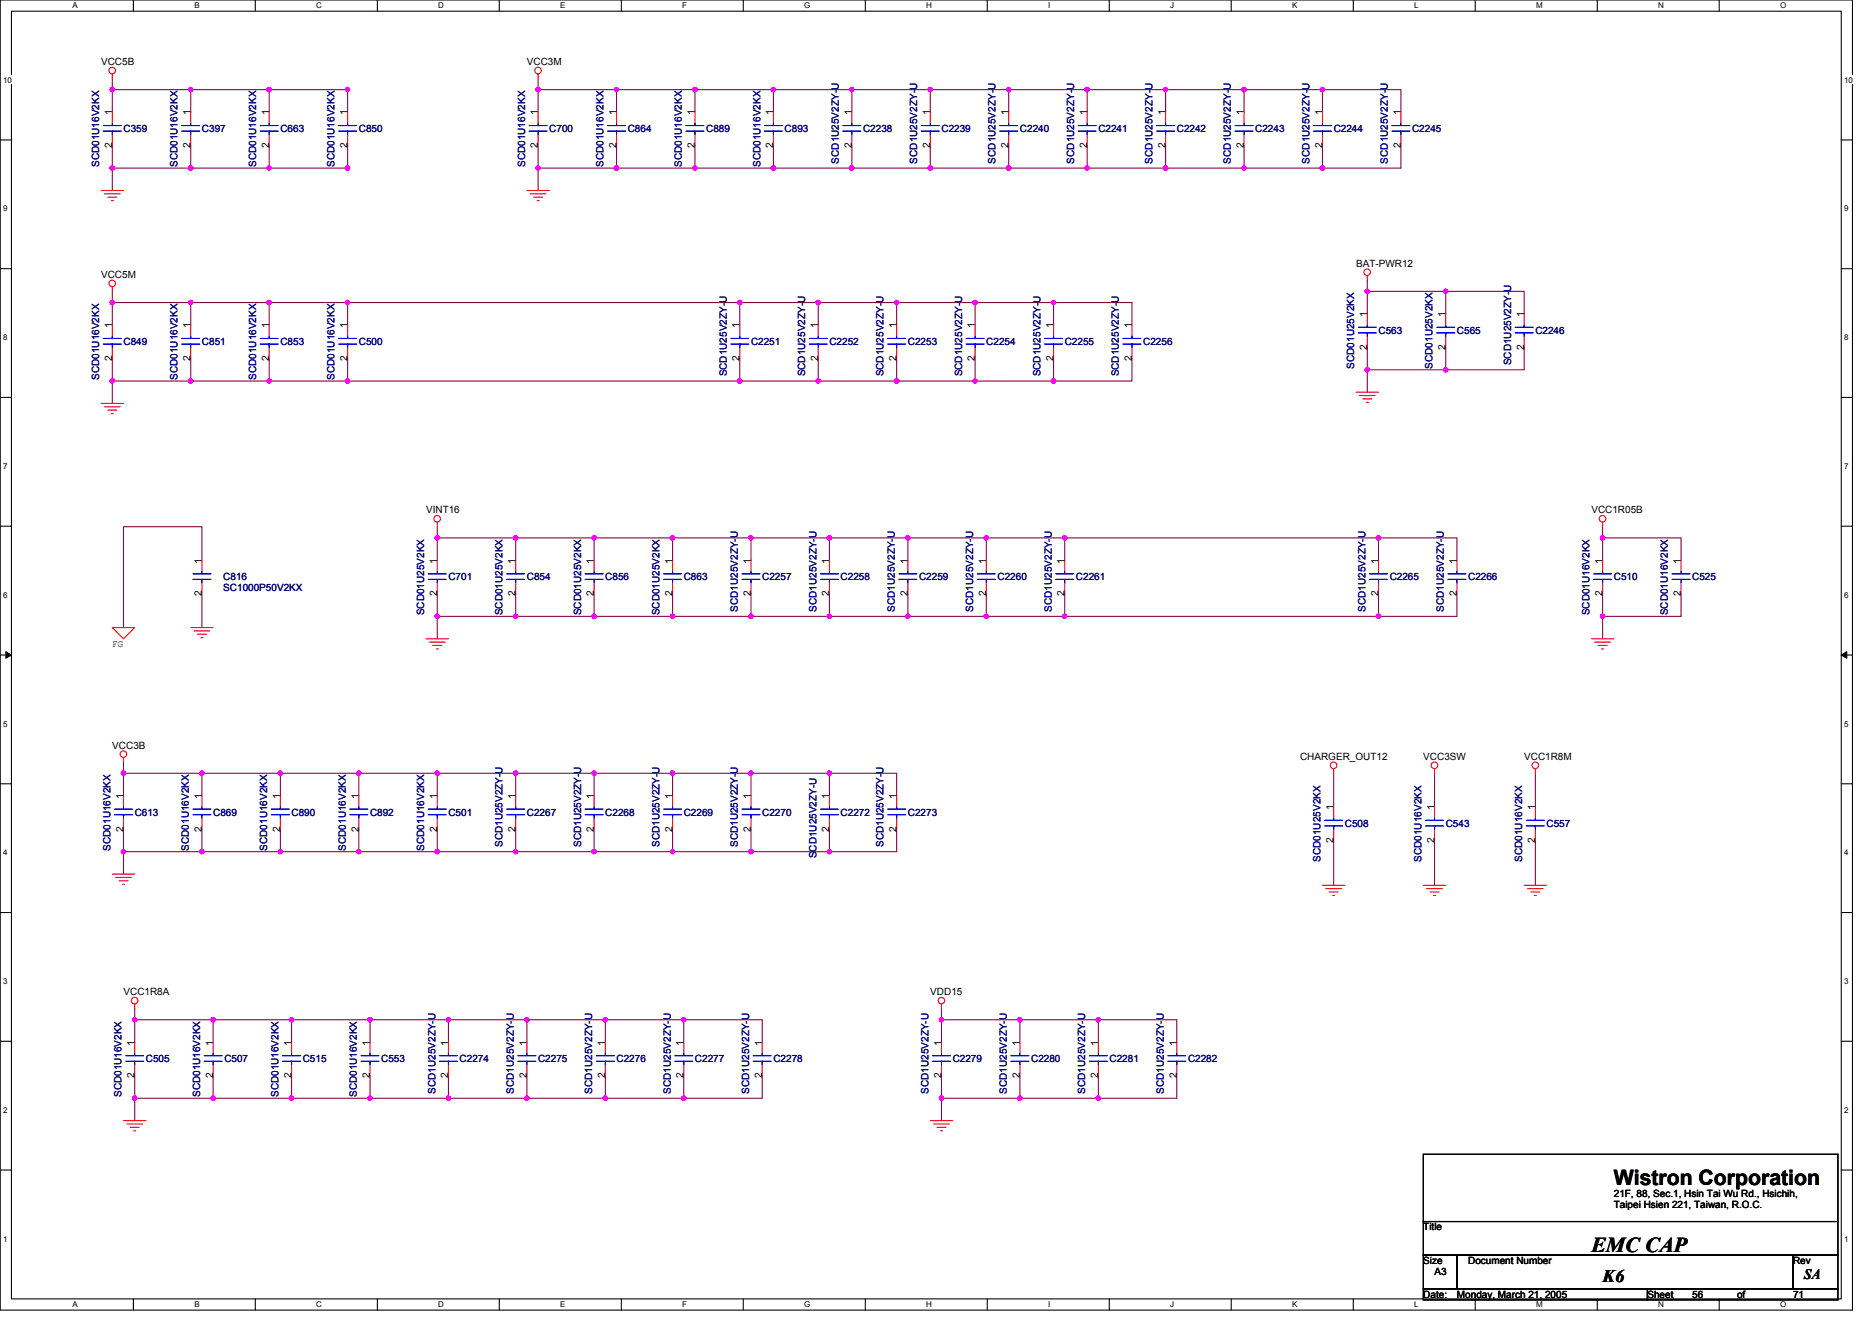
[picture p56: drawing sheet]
<svg xmlns="http://www.w3.org/2000/svg" width="297mm" height="210mm" viewBox="0 0 297 210" stroke-linecap="round" stroke-linejoin="round" font-family="sans-serif">
<defs><g id="words">
<g font-size="3.4">
<text x="256.1" y="188">Wistron Corporation</text>
<text x="252.5" y="198.6">EMC CAP</text>
</g>
<text font-size="2.8" x="254.3" y="203.5">K6</text>
<text font-size="2.3" x="286.3" y="203">SA</text>
<g font-size="1.6">
<text x="16" y="10.3">VCC5B</text>
<text x="83.6" y="10.3">VCC3M</text>
<text x="17.8" y="23.5" transform="rotate(-90 17.8 23.5)">2</text>
<text x="17.8" y="18.3" transform="rotate(-90 17.8 18.3)">1</text>
<text x="30.2" y="23.5" transform="rotate(-90 30.2 23.5)">2</text>
<text x="30.2" y="18.3" transform="rotate(-90 30.2 18.3)">1</text>
<text x="42.7" y="23.5" transform="rotate(-90 42.7 23.5)">2</text>
<text x="42.7" y="18.3" transform="rotate(-90 42.7 18.3)">1</text>
<text x="55.1" y="23.5" transform="rotate(-90 55.1 23.5)">2</text>
<text x="55.1" y="18.3" transform="rotate(-90 55.1 18.3)">1</text>
<text x="85.4" y="23.5" transform="rotate(-90 85.4 23.5)">2</text>
<text x="85.4" y="18.3" transform="rotate(-90 85.4 18.3)">1</text>
<text x="97.8" y="23.5" transform="rotate(-90 97.8 23.5)">2</text>
<text x="97.8" y="18.3" transform="rotate(-90 97.8 18.3)">1</text>
<text x="110.3" y="23.5" transform="rotate(-90 110.3 23.5)">2</text>
<text x="110.3" y="18.3" transform="rotate(-90 110.3 18.3)">1</text>
<text x="122.7" y="23.5" transform="rotate(-90 122.7 23.5)">2</text>
<text x="122.7" y="18.3" transform="rotate(-90 122.7 18.3)">1</text>
<text x="135.1" y="23.5" transform="rotate(-90 135.1 23.5)">2</text>
<text x="135.1" y="18.3" transform="rotate(-90 135.1 18.3)">1</text>
<text x="147.6" y="23.5" transform="rotate(-90 147.6 23.5)">2</text>
<text x="147.6" y="18.3" transform="rotate(-90 147.6 18.3)">1</text>
<text x="160" y="23.5" transform="rotate(-90 160 23.5)">2</text>
<text x="160" y="18.3" transform="rotate(-90 160 18.3)">1</text>
<text x="172.5" y="23.5" transform="rotate(-90 172.5 23.5)">2</text>
<text x="172.5" y="18.3" transform="rotate(-90 172.5 18.3)">1</text>
<text x="184.9" y="23.5" transform="rotate(-90 184.9 23.5)">2</text>
<text x="184.9" y="18.3" transform="rotate(-90 184.9 18.3)">1</text>
<text x="197.4" y="23.5" transform="rotate(-90 197.4 23.5)">2</text>
<text x="197.4" y="18.3" transform="rotate(-90 197.4 18.3)">1</text>
<text x="209.8" y="23.5" transform="rotate(-90 209.8 23.5)">2</text>
<text x="209.8" y="18.3" transform="rotate(-90 209.8 18.3)">1</text>
<text x="222.3" y="23.5" transform="rotate(-90 222.3 23.5)">2</text>
<text x="222.3" y="18.3" transform="rotate(-90 222.3 18.3)">1</text>
<text x="16" y="44.1">VCC5M</text>
<text x="215.2" y="42.3">BAT-PWR12</text>
<text x="17.8" y="52.1" transform="rotate(-90 17.8 52.1)">1</text>
<text x="30.2" y="52.1" transform="rotate(-90 30.2 52.1)">1</text>
<text x="42.7" y="52.1" transform="rotate(-90 42.7 52.1)">1</text>
<text x="55.1" y="52.1" transform="rotate(-90 55.1 52.1)">1</text>
<text x="117.4" y="52.1" transform="rotate(-90 117.4 52.1)">1</text>
<text x="129.8" y="52.1" transform="rotate(-90 129.8 52.1)">1</text>
<text x="142.3" y="52.1" transform="rotate(-90 142.3 52.1)">1</text>
<text x="154.7" y="52.1" transform="rotate(-90 154.7 52.1)">1</text>
<text x="167.1" y="52.1" transform="rotate(-90 167.1 52.1)">1</text>
<text x="179.6" y="52.1" transform="rotate(-90 179.6 52.1)">1</text>
<text x="216.9" y="50.3" transform="rotate(-90 216.9 50.3)">1</text>
<text x="229.4" y="50.3" transform="rotate(-90 229.4 50.3)">1</text>
<text x="241.8" y="50.3" transform="rotate(-90 241.8 50.3)">1</text>
<text x="17.8" y="57.3" transform="rotate(-90 17.8 57.3)">2</text>
<text x="30.2" y="57.3" transform="rotate(-90 30.2 57.3)">2</text>
<text x="42.7" y="57.3" transform="rotate(-90 42.7 57.3)">2</text>
<text x="55.1" y="57.3" transform="rotate(-90 55.1 57.3)">2</text>
<text x="117.4" y="57.3" transform="rotate(-90 117.4 57.3)">2</text>
<text x="129.8" y="57.3" transform="rotate(-90 129.8 57.3)">2</text>
<text x="142.3" y="57.3" transform="rotate(-90 142.3 57.3)">2</text>
<text x="154.7" y="57.3" transform="rotate(-90 154.7 57.3)">2</text>
<text x="167.1" y="57.3" transform="rotate(-90 167.1 57.3)">2</text>
<text x="179.6" y="57.3" transform="rotate(-90 179.6 57.3)">2</text>
<text x="216.9" y="55.5" transform="rotate(-90 216.9 55.5)">2</text>
<text x="229.4" y="55.5" transform="rotate(-90 229.4 55.5)">2</text>
<text x="241.8" y="55.5" transform="rotate(-90 241.8 55.5)">2</text>
<text x="67.6" y="81.4">VINT16</text>
<text x="252.5" y="81.4">VCC1R05B</text>
<text x="32" y="89.4" transform="rotate(-90 32 89.4)">1</text>
<text x="69.4" y="89.4" transform="rotate(-90 69.4 89.4)">1</text>
<text x="81.8" y="89.4" transform="rotate(-90 81.8 89.4)">1</text>
<text x="94.3" y="89.4" transform="rotate(-90 94.3 89.4)">1</text>
<text x="106.7" y="89.4" transform="rotate(-90 106.7 89.4)">1</text>
<text x="119.1" y="89.4" transform="rotate(-90 119.1 89.4)">1</text>
<text x="131.6" y="89.4" transform="rotate(-90 131.6 89.4)">1</text>
<text x="144" y="89.4" transform="rotate(-90 144 89.4)">1</text>
<text x="156.5" y="89.4" transform="rotate(-90 156.5 89.4)">1</text>
<text x="168.9" y="89.4" transform="rotate(-90 168.9 89.4)">1</text>
<text x="218.7" y="89.4" transform="rotate(-90 218.7 89.4)">1</text>
<text x="231.2" y="89.4" transform="rotate(-90 231.2 89.4)">1</text>
<text x="254.3" y="89.4" transform="rotate(-90 254.3 89.4)">1</text>
<text x="266.7" y="89.4" transform="rotate(-90 266.7 89.4)">1</text>
<text x="32" y="94.6" transform="rotate(-90 32 94.6)">2</text>
<text x="69.4" y="94.6" transform="rotate(-90 69.4 94.6)">2</text>
<text x="81.8" y="94.6" transform="rotate(-90 81.8 94.6)">2</text>
<text x="94.3" y="94.6" transform="rotate(-90 94.3 94.6)">2</text>
<text x="106.7" y="94.6" transform="rotate(-90 106.7 94.6)">2</text>
<text x="119.1" y="94.6" transform="rotate(-90 119.1 94.6)">2</text>
<text x="131.6" y="94.6" transform="rotate(-90 131.6 94.6)">2</text>
<text x="144" y="94.6" transform="rotate(-90 144 94.6)">2</text>
<text x="156.5" y="94.6" transform="rotate(-90 156.5 94.6)">2</text>
<text x="168.9" y="94.6" transform="rotate(-90 168.9 94.6)">2</text>
<text x="218.7" y="94.6" transform="rotate(-90 218.7 94.6)">2</text>
<text x="231.2" y="94.6" transform="rotate(-90 231.2 94.6)">2</text>
<text x="254.3" y="94.6" transform="rotate(-90 254.3 94.6)">2</text>
<text x="266.7" y="94.6" transform="rotate(-90 266.7 94.6)">2</text>
<text x="17.8" y="102.6">FG</text>
<text x="17.8" y="118.8">VCC3B</text>
<text x="206.3" y="120.5">CHARGER_OUT12</text>
<text x="225.8" y="120.5">VCC3SW</text>
<text x="241.8" y="120.5">VCC1R8M</text>
<text x="19.6" y="132" transform="rotate(-90 19.6 132)">2</text>
<text x="19.6" y="126.8" transform="rotate(-90 19.6 126.8)">1</text>
<text x="32" y="132" transform="rotate(-90 32 132)">2</text>
<text x="32" y="126.8" transform="rotate(-90 32 126.8)">1</text>
<text x="44.5" y="132" transform="rotate(-90 44.5 132)">2</text>
<text x="44.5" y="126.8" transform="rotate(-90 44.5 126.8)">1</text>
<text x="56.9" y="132" transform="rotate(-90 56.9 132)">2</text>
<text x="56.9" y="126.8" transform="rotate(-90 56.9 126.8)">1</text>
<text x="69.4" y="132" transform="rotate(-90 69.4 132)">2</text>
<text x="69.4" y="126.8" transform="rotate(-90 69.4 126.8)">1</text>
<text x="81.8" y="132" transform="rotate(-90 81.8 132)">2</text>
<text x="81.8" y="126.8" transform="rotate(-90 81.8 126.8)">1</text>
<text x="94.3" y="132" transform="rotate(-90 94.3 132)">2</text>
<text x="94.3" y="126.8" transform="rotate(-90 94.3 126.8)">1</text>
<text x="106.7" y="132" transform="rotate(-90 106.7 132)">2</text>
<text x="106.7" y="126.8" transform="rotate(-90 106.7 126.8)">1</text>
<text x="119.1" y="132" transform="rotate(-90 119.1 132)">2</text>
<text x="119.1" y="126.8" transform="rotate(-90 119.1 126.8)">1</text>
<text x="131.6" y="132" transform="rotate(-90 131.6 132)">2</text>
<text x="131.6" y="126.8" transform="rotate(-90 131.6 126.8)">1</text>
<text x="142.3" y="132" transform="rotate(-90 142.3 132)">2</text>
<text x="142.3" y="126.8" transform="rotate(-90 142.3 126.8)">1</text>
<text x="211.6" y="128.5" transform="rotate(-90 211.6 128.5)">1</text>
<text x="227.6" y="128.5" transform="rotate(-90 227.6 128.5)">1</text>
<text x="243.6" y="128.5" transform="rotate(-90 243.6 128.5)">1</text>
<text x="211.6" y="133.7" transform="rotate(-90 211.6 133.7)">2</text>
<text x="227.6" y="133.7" transform="rotate(-90 227.6 133.7)">2</text>
<text x="243.6" y="133.7" transform="rotate(-90 243.6 133.7)">2</text>
<text x="19.6" y="157.9">VCC1R8A</text>
<text x="147.6" y="157.9">VDD15</text>
<text x="21.4" y="165.9" transform="rotate(-90 21.4 165.9)">1</text>
<text x="33.8" y="165.9" transform="rotate(-90 33.8 165.9)">1</text>
<text x="46.2" y="165.9" transform="rotate(-90 46.2 165.9)">1</text>
<text x="58.7" y="165.9" transform="rotate(-90 58.7 165.9)">1</text>
<text x="71.1" y="165.9" transform="rotate(-90 71.1 165.9)">1</text>
<text x="83.6" y="165.9" transform="rotate(-90 83.6 165.9)">1</text>
<text x="96" y="165.9" transform="rotate(-90 96 165.9)">1</text>
<text x="108.5" y="165.9" transform="rotate(-90 108.5 165.9)">1</text>
<text x="120.9" y="165.9" transform="rotate(-90 120.9 165.9)">1</text>
<text x="149.4" y="165.9" transform="rotate(-90 149.4 165.9)">1</text>
<text x="161.8" y="165.9" transform="rotate(-90 161.8 165.9)">1</text>
<text x="174.3" y="165.9" transform="rotate(-90 174.3 165.9)">1</text>
<text x="186.7" y="165.9" transform="rotate(-90 186.7 165.9)">1</text>
<text x="21.4" y="171.1" transform="rotate(-90 21.4 171.1)">2</text>
<text x="33.8" y="171.1" transform="rotate(-90 33.8 171.1)">2</text>
<text x="46.2" y="171.1" transform="rotate(-90 46.2 171.1)">2</text>
<text x="58.7" y="171.1" transform="rotate(-90 58.7 171.1)">2</text>
<text x="71.1" y="171.1" transform="rotate(-90 71.1 171.1)">2</text>
<text x="83.6" y="171.1" transform="rotate(-90 83.6 171.1)">2</text>
<text x="96" y="171.1" transform="rotate(-90 96 171.1)">2</text>
<text x="108.5" y="171.1" transform="rotate(-90 108.5 171.1)">2</text>
<text x="120.9" y="171.1" transform="rotate(-90 120.9 171.1)">2</text>
<text x="149.4" y="171.1" transform="rotate(-90 149.4 171.1)">2</text>
<text x="161.8" y="171.1" transform="rotate(-90 161.8 171.1)">2</text>
<text x="174.3" y="171.1" transform="rotate(-90 174.3 171.1)">2</text>
<text x="186.7" y="171.1" transform="rotate(-90 186.7 171.1)">2</text>
<text x="256.1" y="189.9">21F, 88, Sec.1, Hsin Tai Wu Rd., Hsichih,</text>
<text x="256.1" y="191.7">Taipei Hsien 221, Taiwan, R.O.C.</text>
<text x="225.8" y="195.2">Title</text>
<text x="225.8" y="200.6">Size</text>
<text x="227.6" y="202.3">A3</text>
<text x="233" y="200.6">Document Number</text>
<text x="284.5" y="200.6">Rev</text>
<text x="225.8" y="205.9">Date:</text>
<text x="231.2" y="205.9">Monday, March 21, 2005</text>
<text x="261.4" y="205.9">Sheet</text>
<text x="268.5" y="205.9">56</text>
<text x="275.6" y="205.9">of</text>
<text x="284.5" y="205.9">71</text>
</g>
<g font-size="1.6" fill="#000080">
<text x="19.6" y="21">C359</text>
<text x="32" y="21">C397</text>
<text x="44.5" y="21">C663</text>
<text x="56.9" y="21">C850</text>
<text x="87.2" y="21">C700</text>
<text x="99.6" y="21">C864</text>
<text x="112.1" y="21">C889</text>
<text x="124.5" y="21">C893</text>
<text x="136.9" y="21">C2238</text>
<text x="149.4" y="21">C2239</text>
<text x="161.8" y="21">C2240</text>
<text x="174.3" y="21">C2241</text>
<text x="186.7" y="21">C2242</text>
<text x="199.2" y="21">C2243</text>
<text x="211.6" y="21">C2244</text>
<text x="224.1" y="21">C2245</text>
<text x="15.7" y="26.5" transform="rotate(-90 15.7 26.5)">SCD01U16V2KX</text>
<text x="28.2" y="26.5" transform="rotate(-90 28.2 26.5)">SCD01U16V2KX</text>
<text x="40.6" y="26.5" transform="rotate(-90 40.6 26.5)">SCD01U16V2KX</text>
<text x="53.1" y="26.5" transform="rotate(-90 53.1 26.5)">SCD01U16V2KX</text>
<text x="83.3" y="26.5" transform="rotate(-90 83.3 26.5)">SCD01U16V2KX</text>
<text x="95.8" y="26.5" transform="rotate(-90 95.8 26.5)">SCD01U16V2KX</text>
<text x="108.2" y="26.5" transform="rotate(-90 108.2 26.5)">SCD01U16V2KX</text>
<text x="120.6" y="26.5" transform="rotate(-90 120.6 26.5)">SCD01U16V2KX</text>
<text x="133.1" y="26" transform="rotate(-90 133.1 26)">SCD1U25V2ZY-U</text>
<text x="145.5" y="26" transform="rotate(-90 145.5 26)">SCD1U25V2ZY-U</text>
<text x="158" y="26" transform="rotate(-90 158 26)">SCD1U25V2ZY-U</text>
<text x="170.4" y="26" transform="rotate(-90 170.4 26)">SCD1U25V2ZY-U</text>
<text x="182.9" y="26" transform="rotate(-90 182.9 26)">SCD1U25V2ZY-U</text>
<text x="195.3" y="26" transform="rotate(-90 195.3 26)">SCD1U25V2ZY-U</text>
<text x="207.8" y="26" transform="rotate(-90 207.8 26)">SCD1U25V2ZY-U</text>
<text x="220.2" y="26" transform="rotate(-90 220.2 26)">SCD1U25V2ZY-U</text>
<text x="218.7" y="53">C563</text>
<text x="231.2" y="53">C565</text>
<text x="243.6" y="53">C2246</text>
<text x="19.6" y="54.8">C849</text>
<text x="32" y="54.8">C851</text>
<text x="44.5" y="54.8">C853</text>
<text x="56.9" y="54.8">C500</text>
<text x="115.3" y="59.7" transform="rotate(-90 115.3 59.7)">SCD1U25V2ZY-U</text>
<text x="119.2" y="54.8">C2251</text>
<text x="127.8" y="59.7" transform="rotate(-90 127.8 59.7)">SCD1U25V2ZY-U</text>
<text x="131.6" y="54.8">C2252</text>
<text x="140.2" y="59.7" transform="rotate(-90 140.2 59.7)">SCD1U25V2ZY-U</text>
<text x="144.1" y="54.8">C2253</text>
<text x="152.7" y="59.7" transform="rotate(-90 152.7 59.7)">SCD1U25V2ZY-U</text>
<text x="156.5" y="54.8">C2254</text>
<text x="165.1" y="59.7" transform="rotate(-90 165.1 59.7)">SCD1U25V2ZY-U</text>
<text x="168.9" y="54.8">C2255</text>
<text x="177.5" y="59.7" transform="rotate(-90 177.5 59.7)">SCD1U25V2ZY-U</text>
<text x="181.4" y="54.8">C2256</text>
<text x="214.9" y="58.5" transform="rotate(-90 214.9 58.5)">SCD01U25V2KX</text>
<text x="227.3" y="58.5" transform="rotate(-90 227.3 58.5)">SCD01U25V2KX</text>
<text x="239.8" y="58" transform="rotate(-90 239.8 58)">SCD1U25V2ZY-U</text>
<text x="15.7" y="60.3" transform="rotate(-90 15.7 60.3)">SCD01U16V2KX</text>
<text x="28.2" y="60.3" transform="rotate(-90 28.2 60.3)">SCD01U16V2KX</text>
<text x="40.6" y="60.3" transform="rotate(-90 40.6 60.3)">SCD01U16V2KX</text>
<text x="53.1" y="60.3" transform="rotate(-90 53.1 60.3)">SCD01U16V2KX</text>
<text x="35.4" y="92.1">C816</text>
<text x="35.4" y="93.7">SC1000P50V2KX</text>
<text x="71.2" y="92.1">C701</text>
<text x="83.6" y="92.1">C854</text>
<text x="96.1" y="92.1">C856</text>
<text x="108.5" y="92.1">C863</text>
<text x="120.9" y="92.1">C2257</text>
<text x="133.4" y="92.1">C2258</text>
<text x="145.8" y="92.1">C2259</text>
<text x="158.3" y="92.1">C2260</text>
<text x="170.7" y="92.1">C2261</text>
<text x="220.5" y="92.1">C2265</text>
<text x="233" y="92.1">C2266</text>
<text x="256.1" y="92.1">C510</text>
<text x="268.5" y="92.1">C525</text>
<text x="67.3" y="97.6" transform="rotate(-90 67.3 97.6)">SCD01U25V2KX</text>
<text x="79.8" y="97.6" transform="rotate(-90 79.8 97.6)">SCD01U25V2KX</text>
<text x="92.2" y="97.6" transform="rotate(-90 92.2 97.6)">SCD01U25V2KX</text>
<text x="104.6" y="97.6" transform="rotate(-90 104.6 97.6)">SCD01U25V2KX</text>
<text x="117.1" y="97.1" transform="rotate(-90 117.1 97.1)">SCD1U25V2ZY-U</text>
<text x="129.5" y="97.1" transform="rotate(-90 129.5 97.1)">SCD1U25V2ZY-U</text>
<text x="142" y="97.1" transform="rotate(-90 142 97.1)">SCD1U25V2ZY-U</text>
<text x="154.4" y="97.1" transform="rotate(-90 154.4 97.1)">SCD1U25V2ZY-U</text>
<text x="166.9" y="97.1" transform="rotate(-90 166.9 97.1)">SCD1U25V2ZY-U</text>
<text x="216.7" y="97.1" transform="rotate(-90 216.7 97.1)">SCD1U25V2ZY-U</text>
<text x="229.1" y="97.1" transform="rotate(-90 229.1 97.1)">SCD1U25V2ZY-U</text>
<text x="252.2" y="97.6" transform="rotate(-90 252.2 97.6)">SCD01U16V2KX</text>
<text x="264.7" y="97.6" transform="rotate(-90 264.7 97.6)">SCD01U16V2KX</text>
<text x="21.4" y="129.4">C613</text>
<text x="33.8" y="129.4">C869</text>
<text x="46.3" y="129.4">C890</text>
<text x="58.7" y="129.4">C892</text>
<text x="71.2" y="129.4">C501</text>
<text x="83.6" y="129.4">C2267</text>
<text x="96.1" y="129.4">C2268</text>
<text x="108.5" y="129.4">C2269</text>
<text x="120.9" y="129.4">C2270</text>
<text x="133.4" y="129.4">C2272</text>
<text x="144.1" y="129.4">C2273</text>
<text x="213.4" y="131.2">C508</text>
<text x="229.4" y="131.2">C543</text>
<text x="245.4" y="131.2">C557</text>
<text x="17.5" y="135" transform="rotate(-90 17.5 135)">SCD01U16V2KX</text>
<text x="30" y="135" transform="rotate(-90 30 135)">SCD01U16V2KX</text>
<text x="42.4" y="135" transform="rotate(-90 42.4 135)">SCD01U16V2KX</text>
<text x="54.9" y="135" transform="rotate(-90 54.9 135)">SCD01U16V2KX</text>
<text x="67.3" y="135" transform="rotate(-90 67.3 135)">SCD01U16V2KX</text>
<text x="79.8" y="134.4" transform="rotate(-90 79.8 134.4)">SCD1U25V2ZY-U</text>
<text x="92.2" y="134.4" transform="rotate(-90 92.2 134.4)">SCD1U25V2ZY-U</text>
<text x="104.6" y="134.4" transform="rotate(-90 104.6 134.4)">SCD1U25V2ZY-U</text>
<text x="117.1" y="134.4" transform="rotate(-90 117.1 134.4)">SCD1U25V2ZY-U</text>
<text x="129.5" y="136.2" transform="rotate(-90 129.5 136.2)">SCD1U25V2ZY-U</text>
<text x="140.2" y="134.4" transform="rotate(-90 140.2 134.4)">SCD1U25V2ZY-U</text>
<text x="209.5" y="136.7" transform="rotate(-90 209.5 136.7)">SCD01U25V2KX</text>
<text x="225.5" y="136.7" transform="rotate(-90 225.5 136.7)">SCD01U16V2KX</text>
<text x="241.6" y="136.7" transform="rotate(-90 241.6 136.7)">SCD01U16V2KX</text>
<text x="23.2" y="168.6">C505</text>
<text x="35.6" y="168.6">C507</text>
<text x="48" y="168.6">C515</text>
<text x="60.5" y="168.6">C553</text>
<text x="69.1" y="173.5" transform="rotate(-90 69.1 173.5)">SCD1U25V2ZY-U</text>
<text x="72.9" y="168.6">C2274</text>
<text x="81.5" y="173.5" transform="rotate(-90 81.5 173.5)">SCD1U25V2ZY-U</text>
<text x="85.4" y="168.6">C2275</text>
<text x="94" y="173.5" transform="rotate(-90 94 173.5)">SCD1U25V2ZY-U</text>
<text x="97.8" y="168.6">C2276</text>
<text x="106.4" y="173.5" transform="rotate(-90 106.4 173.5)">SCD1U25V2ZY-U</text>
<text x="110.3" y="168.6">C2277</text>
<text x="118.9" y="173.5" transform="rotate(-90 118.9 173.5)">SCD1U25V2ZY-U</text>
<text x="122.7" y="168.6">C2278</text>
<text x="147.3" y="173.5" transform="rotate(-90 147.3 173.5)">SCD1U25V2ZY-U</text>
<text x="151.2" y="168.6">C2279</text>
<text x="159.8" y="173.5" transform="rotate(-90 159.8 173.5)">SCD1U25V2ZY-U</text>
<text x="163.6" y="168.6">C2280</text>
<text x="172.2" y="173.5" transform="rotate(-90 172.2 173.5)">SCD1U25V2ZY-U</text>
<text x="176.1" y="168.6">C2281</text>
<text x="184.7" y="173.5" transform="rotate(-90 184.7 173.5)">SCD1U25V2ZY-U</text>
<text x="188.5" y="168.6">C2282</text>
<text x="19.3" y="174.1" transform="rotate(-90 19.3 174.1)">SCD01U16V2KX</text>
<text x="31.7" y="174.1" transform="rotate(-90 31.7 174.1)">SCD01U16V2KX</text>
<text x="44.2" y="174.1" transform="rotate(-90 44.2 174.1)">SCD01U16V2KX</text>
<text x="56.6" y="174.1" transform="rotate(-90 56.6 174.1)">SCD01U16V2KX</text>
</g>
<g font-size="1.3">
<text x="11.5" y="1.3">A</text>
<text x="30.8" y="1.3">B</text>
<text x="50.2" y="1.3">C</text>
<text x="69.6" y="1.3">D</text>
<text x="88.9" y="1.3">E</text>
<text x="108.3" y="1.3">F</text>
<text x="127.6" y="1.3">G</text>
<text x="147" y="1.3">H</text>
<text x="166.3" y="1.3">I</text>
<text x="185.7" y="1.3">J</text>
<text x="205" y="1.3">K</text>
<text x="224.4" y="1.3">L</text>
<text x="243.8" y="1.3">M</text>
<text x="263.1" y="1.3">N</text>
<text x="282.5" y="1.3">O</text>
<text x=".5" y="13.1">10</text>
<text x="292.6" y="13.1">10</text>
<text x=".5" y="33.5">9</text>
<text x="292.6" y="33.5">9</text>
<text x=".5" y="54">8</text>
<text x="292.6" y="54">8</text>
<text x=".5" y="74.4">7</text>
<text x="292.6" y="74.4">7</text>
<text x=".5" y="94.8">6</text>
<text x="292.6" y="94.8">6</text>
<text x=".5" y="115.3">5</text>
<text x="292.6" y="115.3">5</text>
<text x=".5" y="135.7">4</text>
<text x="292.6" y="135.7">4</text>
<text x=".5" y="156.1">3</text>
<text x="292.6" y="156.1">3</text>
<text x=".5" y="176.6">2</text>
<text x="292.6" y="176.6">2</text>
<text x=".5" y="197">1</text>
<text x="292.6" y="197">1</text>
<text x="11.5" y="207.4">A</text>
<text x="30.8" y="207.4">B</text>
<text x="50.2" y="207.4">C</text>
<text x="69.6" y="207.4">D</text>
<text x="88.9" y="207.4">E</text>
<text x="108.3" y="207.4">F</text>
<text x="127.6" y="207.4">G</text>
<text x="147" y="207.4">H</text>
<text x="166.3" y="207.4">I</text>
<text x="185.7" y="207.4">J</text>
<text x="205" y="207.4">K</text>
<text x="224.4" y="207.4">L</text>
<text x="243.8" y="207.4">M</text>
<text x="263.1" y="207.4">N</text>
<text x="282.5" y="207.4">O</text>
</g>
</g></defs>
<path d="M0 0h293.9v207.9h-293.9zM1.8 1.8h290.4v204.3h-290.4z" fill="none" stroke="#000" stroke-width=".17"/>
<g fill="#fff">
<path d="M11.5 .2h.8v1.4h-.8z"/>
<path d="M11.5 206.3h.8v1.4h-.8z"/>
</g>
<path d="M21.2 0v1.8M21.2 206.1v1.8" fill="none" stroke="#000" stroke-width=".17"/>
<g fill="#fff">
<path d="M30.8 .2h.9v1.4h-.9z"/>
<path d="M30.8 206.3h.9v1.4h-.9z"/>
</g>
<path d="M40.5 0v1.8M40.5 206.1v1.8" fill="none" stroke="#000" stroke-width=".17"/>
<g fill="#fff">
<path d="M50.2 .2h.9v1.4h-.9z"/>
<path d="M50.2 206.3h.9v1.4h-.9z"/>
</g>
<path d="M59.9 0v1.8M59.9 206.1v1.8" fill="none" stroke="#000" stroke-width=".17"/>
<g fill="#fff">
<path d="M69.6 .2h.9v1.4h-.9z"/>
<path d="M69.6 206.3h.9v1.4h-.9z"/>
</g>
<path d="M79.2 0v1.8M79.2 206.1v1.8" fill="none" stroke="#000" stroke-width=".17"/>
<g fill="#fff">
<path d="M88.9 .2h.8v1.4h-.8z"/>
<path d="M88.9 206.3h.8v1.4h-.8z"/>
</g>
<path d="M98.6 0v1.8M98.6 206.1v1.8" fill="none" stroke="#000" stroke-width=".17"/>
<g fill="#fff">
<path d="M108.3 .2h.7v1.4h-.7z"/>
<path d="M108.3 206.3h.7v1.4h-.7z"/>
</g>
<path d="M117.9 0v1.8M117.9 206.1v1.8" fill="none" stroke="#000" stroke-width=".17"/>
<g fill="#fff">
<path d="M127.6 .2h1v1.4h-1z"/>
<path d="M127.6 206.3h1v1.4h-1z"/>
</g>
<path d="M137.3 0v1.8M137.3 206.1v1.8" fill="none" stroke="#000" stroke-width=".17"/>
<g fill="#fff">
<path d="M147 .2h.9v1.4h-.9z"/>
<path d="M147 206.3h.9v1.4h-.9z"/>
</g>
<path d="M156.7 0v1.8M156.7 206.1v1.8" fill="none" stroke="#000" stroke-width=".17"/>
<g fill="#fff">
<path d="M166.3 .2h.4v1.4h-.4z"/>
<path d="M166.3 206.3h.4v1.4h-.4z"/>
</g>
<path d="M176 0v1.8M176 206.1v1.8" fill="none" stroke="#000" stroke-width=".17"/>
<g fill="#fff">
<path d="M185.7 .2h.6v1.4h-.6z"/>
<path d="M185.7 206.3h.6v1.4h-.6z"/>
</g>
<path d="M195.4 0v1.8M195.4 206.1v1.8" fill="none" stroke="#000" stroke-width=".17"/>
<g fill="#fff">
<path d="M205 .2h.9v1.4h-.9z"/>
<path d="M205 206.3h.9v1.4h-.9z"/>
</g>
<path d="M214.7 0v1.8M214.7 206.1v1.8" fill="none" stroke="#000" stroke-width=".17"/>
<g fill="#fff">
<path d="M224.4 .2h.7v1.4h-.7z"/>
<path d="M224.4 206.3h.7v1.4h-.7z"/>
</g>
<path d="M234.1 0v1.8M234.1 206.1v1.8" fill="none" stroke="#000" stroke-width=".17"/>
<g fill="#fff">
<path d="M243.8 .2h1v1.4h-1z"/>
<path d="M243.8 206.3h1v1.4h-1z"/>
</g>
<path d="M253.4 0v1.8M253.4 206.1v1.8" fill="none" stroke="#000" stroke-width=".17"/>
<g fill="#fff">
<path d="M263.1 .2h.9v1.4h-.9z"/>
<path d="M263.1 206.3h.9v1.4h-.9z"/>
</g>
<path d="M272.8 0v1.8M272.8 206.1v1.8" fill="none" stroke="#000" stroke-width=".17"/>
<g fill="#fff">
<path d="M282.5 .2h1v1.4h-1z"/>
<path d="M282.5 206.3h1v1.4h-1z"/>
<path d="M.5 12h1.4v1.4h-1.4z"/>
<path d="M292.6 12h1.4v1.4h-1.4z"/>
<path d="M.5 32.4h.7v1.4h-.7z"/>
<path d="M292.6 32.4h.7v1.4h-.7z"/>
</g>
<path d="M0 22.2h1.8M292.2 22.2h1.7" fill="none" stroke="#000" stroke-width=".17"/>
<g fill="#fff">
<path d="M.5 52.8h.7v1.5h-.7z"/>
<path d="M292.6 52.8h.7v1.5h-.7z"/>
</g>
<path d="M0 42.6h1.8M292.2 42.6h1.7" fill="none" stroke="#000" stroke-width=".17"/>
<g fill="#fff">
<path d="M.5 73.3h.7v1.4h-.7z"/>
<path d="M292.6 73.3h.7v1.4h-.7z"/>
</g>
<path d="M0 63.1h1.8M292.2 63.1h1.7" fill="none" stroke="#000" stroke-width=".17"/>
<g fill="#fff">
<path d="M.5 93.7h.7v1.4h-.7z"/>
<path d="M292.6 93.7h.7v1.4h-.7z"/>
</g>
<path d="M0 83.5h1.8M292.2 83.5h1.7" fill="none" stroke="#000" stroke-width=".17"/>
<g fill="#fff">
<path d="M.5 114.1h.7v1.4h-.7z"/>
<path d="M292.6 114.1h.7v1.4h-.7z"/>
</g>
<path d="M0 103.9h1.8M292.2 103.9h1.7" fill="none" stroke="#000" stroke-width=".17"/>
<path d="M.9 103.4l.9 .5-.9 .5zM292.2 103.9l.8-.5v1z" fill="#000" stroke="#000" stroke-width=".16"/>
<g fill="#fff">
<path d="M.5 134.6h.7v1.4h-.7z"/>
<path d="M292.6 134.6h.7v1.4h-.7z"/>
</g>
<path d="M0 124.4h1.8M292.2 124.4h1.7" fill="none" stroke="#000" stroke-width=".17"/>
<g fill="#fff">
<path d="M.5 155h.7v1.4h-.7z"/>
<path d="M292.6 155h.7v1.4h-.7z"/>
</g>
<path d="M0 144.8h1.8M292.2 144.8h1.7" fill="none" stroke="#000" stroke-width=".17"/>
<g fill="#fff">
<path d="M.5 175.4h.7v1.4h-.7z"/>
<path d="M292.6 175.4h.7v1.4h-.7z"/>
</g>
<path d="M0 165.2h1.8M292.2 165.2h1.7" fill="none" stroke="#000" stroke-width=".17"/>
<g fill="#fff">
<path d="M.5 195.8h.7v1.5h-.7z"/>
<path d="M292.6 195.8h.7v1.5h-.7z"/>
</g>
<path d="M0 185.6h1.8M225.8 183.1h65.8v10.7h-65.8zM225.8 193.8h65.8v5.3h-65.8zM225.8 199.1h5.4v5.4h-5.4zM231.2 199.1h53.3v5.4h-53.3zM284.5 199.1h7.1v5.4h-7.1zM292.2 185.6h1.7M225.8 204.5h35.6v1.7h-35.6zM261.4 204.5h30.2v1.7h-30.2z" fill="none" stroke="#000" stroke-width=".17"/>
<g fill="none" stroke="#800040" stroke-width=".17">
<path d="M17.8 14.2h12.5v3.6M17.8 12.4v5.4M30.3 14.2h24.9v3.6M42.7 14.2v3.6M85.4 14.2h49.8M85.4 12.4v5.4M97.8 14.2v3.6M110.3 14.2v3.6M122.7 14.2v3.6M135.2 14.2h12.4v3.6M135.2 14.2v3.6M147.6 14.2h24.9"/>
<path d="M160.1 14.2v3.6M172.5 14.2h12.5v3.6M172.5 14.2v3.6M185 14.2h12.4M197.4 14.2h12.4v3.6M197.4 14.2v3.6M209.8 14.2h12.5v3.6M17.8 23.1v7.1M30.3 23.1v3.6M42.7 23.1v3.6M55.2 23.1v3.6h-37.4M85.4 23.1v7.1"/>
<path d="M85.4 26.7h49.8M97.8 23.1v3.6M110.3 23.1v3.6M122.7 23.1v3.6M135.2 23.1v3.6M147.6 23.1v3.6h-12.4M147.6 26.7h24.9M160.1 23.1v3.6M172.5 23.1v3.6M185 23.1v3.6h-12.5M185 26.7h12.4M197.4 23.1v3.6"/>
<path d="M209.8 23.1v3.6h-12.4M222.3 23.1v3.6h-12.5M17.8 46.2v5.4M17.8 56.9v7.1M17.8 48h99.6M30.3 48v3.6M30.3 56.9v3.6M42.7 48v3.6M42.7 56.9v3.6M55.2 48v3.6M55.2 56.9v3.6M117.4 48h12.4v3.6"/>
<path d="M117.4 48v3.6M117.4 56.9v3.6M129.8 56.9v3.6h-12.4M129.8 48h49.8v3.6M142.3 48v3.6M142.3 56.9v3.6M154.7 48v3.6M154.7 56.9v3.6M167.2 48v3.6M167.2 56.9v3.6M179.6 56.9v3.6h-12.4M217 46.2h12.4"/>
<path d="M217 44.4v5.4M217 55.1v7.1M217 58.7h12.4M229.4 46.2h12.4v3.6M229.4 46.2v3.6M229.4 55.1v3.6M241.8 55.1v3.6h-12.4M17.8 60.5h99.6M129.8 60.5h37.4M32 88.9v-5.3h-12.4v16M32 94.2v5.4M69.4 85.3h12.4v3.6"/>
<path d="M69.4 83.6v5.3M69.4 94.2v7.1M69.4 97.8h62.2M81.8 85.3h12.5v3.6M81.8 94.2v3.6M94.3 85.3h12.4v3.6M94.3 94.2v3.6M106.7 94.2v3.6M106.7 85.3h24.9M119.2 85.3v3.6M119.2 94.2v3.6M131.6 85.3h12.5v3.6"/>
<path d="M131.6 85.3v3.6M131.6 94.2v3.6M144.1 94.2v3.6h-12.5M144.1 97.8h24.8M144.1 85.3h24.8M156.5 85.3v3.6M156.5 94.2v3.6M168.9 85.3h49.8v3.6M168.9 85.3v3.6M168.9 94.2v3.6M218.7 94.2v3.6h-49.8M218.7 85.3h12.5v3.6"/>
<path d="M231.2 94.2v3.6h-12.5M254.3 85.3h12.4v3.6M254.3 83.6v5.3M254.3 94.2v7.1M266.7 94.2v3.6h-12.4M19.6 122.7h12.4v3.5M19.6 120.9v5.3M19.6 131.6v7.1M19.6 135.1h74.7M32 122.7h12.5v3.5M32 131.6v3.5M44.5 122.7h12.4"/>
<path d="M44.5 131.6v3.5M56.9 122.7h12.5v3.5M56.9 122.7v3.5M56.9 131.6v3.5M69.4 122.7h24.9M69.4 131.6v3.5M81.8 122.7v3.5M81.8 131.6v3.5M94.3 122.7h12.4v3.5M94.3 122.7v3.5M94.3 131.6v3.5M106.7 131.6v3.5h-12.4"/>
<path d="M106.7 122.7h12.5M106.7 135.1h12.5M119.2 122.7h12.4v3.5M119.2 122.7v3.5M119.2 131.6v3.5M131.6 131.6v3.5h-12.4M131.6 122.7h10.7v3.5M142.3 131.6v3.5h-10.7M211.6 122.7v5.3M211.6 133.3v7.2M227.6 122.7v5.3M227.6 133.3v7.2"/>
<path d="M243.6 122.7v5.3M243.6 133.3v7.2M21.4 161.8h12.4v3.6M21.4 160v5.4M21.4 170.7v7.1M21.4 174.2h37.3M33.8 161.8h12.5v3.6M33.8 170.7v3.5M46.3 161.8h12.4v3.6M46.3 170.7v3.5M58.7 161.8h12.5v3.6M58.7 170.7v3.5"/>
<path d="M71.2 170.7v3.5h-12.5M71.2 174.2h24.9M71.2 161.8h24.9M83.6 161.8v3.6M83.6 170.7v3.5M96.1 161.8h12.4v3.6M96.1 161.8v3.6M96.1 170.7v3.5M108.5 170.7v3.5h-12.4M108.5 161.8h12.4v3.6M120.9 170.7v3.5h-12.4M149.4 174.2h12.4"/>
<path d="M149.4 161.8h12.4M149.4 160v5.4M149.4 170.7v7.1M161.8 161.8h12.5v3.6M161.8 161.8v3.6M161.8 170.7v3.5M174.3 170.7v3.5h-12.5M174.3 161.8h12.4v3.6M186.7 170.7v3.5h-12.4"/>
</g>
<g fill="#f0f" stroke="#f0f" stroke-width=".17">
<circle cx="46.3" cy="161.8" r=".35"/>
<circle cx="58.7" cy="161.8" r=".35"/>
<circle cx="33.8" cy="161.8" r=".35"/>
<circle cx="21.4" cy="161.8" r=".35"/>
<circle cx="42.7" cy="48" r=".35"/>
<circle cx="30.3" cy="48" r=".35"/>
<circle cx="17.8" cy="48" r=".35"/>
<circle cx="44.5" cy="122.7" r=".35"/>
<circle cx="56.9" cy="122.7" r=".35"/>
<circle cx="32" cy="122.7" r=".35"/>
<circle cx="19.6" cy="122.7" r=".35"/>
<circle cx="229.4" cy="46.2" r=".35"/>
<circle cx="216.9" cy="46.2" r=".35"/>
<circle cx="94.3" cy="85.3" r=".35"/>
<circle cx="106.7" cy="85.3" r=".35"/>
<circle cx="81.8" cy="85.3" r=".35"/>
<circle cx="69.4" cy="85.3" r=".35"/>
<circle cx="254.3" cy="85.3" r=".35"/>
<circle cx="55.1" cy="14.2" r=".35"/>
<circle cx="42.7" cy="14.2" r=".35"/>
<circle cx="30.3" cy="14.2" r=".35"/>
<circle cx="17.8" cy="14.2" r=".35"/>
<circle cx="122.7" cy="26.7" r=".35"/>
<circle cx="254.3" cy="97.8" r=".35"/>
<circle cx="44.5" cy="135.1" r=".35"/>
<circle cx="58.7" cy="174.2" r=".35"/>
<circle cx="110.3" cy="14.2" r=".35"/>
<circle cx="32" cy="135.1" r=".35"/>
<circle cx="19.6" cy="135.1" r=".35"/>
<circle cx="106.7" cy="97.8" r=".35"/>
<circle cx="30.3" cy="60.4" r=".35"/>
<circle cx="17.8" cy="60.4" r=".35"/>
<circle cx="94.3" cy="97.8" r=".35"/>
<circle cx="46.3" cy="174.2" r=".35"/>
<circle cx="30.3" cy="26.7" r=".35"/>
<circle cx="17.8" cy="26.7" r=".35"/>
<circle cx="122.7" cy="14.2" r=".35"/>
<circle cx="97.8" cy="14.2" r=".35"/>
<circle cx="85.4" cy="14.2" r=".35"/>
<circle cx="110.3" cy="26.7" r=".35"/>
<circle cx="42.7" cy="26.7" r=".35"/>
<circle cx="56.9" cy="135.1" r=".35"/>
<circle cx="229.4" cy="58.7" r=".35"/>
<circle cx="216.9" cy="58.7" r=".35"/>
<circle cx="33.8" cy="174.2" r=".35"/>
<circle cx="21.4" cy="174.2" r=".35"/>
<circle cx="55.1" cy="26.7" r=".35"/>
<circle cx="81.8" cy="97.8" r=".35"/>
<circle cx="69.4" cy="97.8" r=".35"/>
<circle cx="42.7" cy="60.4" r=".35"/>
<circle cx="97.8" cy="26.7" r=".35"/>
<circle cx="85.4" cy="26.7" r=".35"/>
<circle cx="135.2" cy="26.7" r=".35"/>
<circle cx="147.6" cy="26.7" r=".35"/>
<circle cx="160" cy="26.7" r=".35"/>
<circle cx="172.5" cy="26.7" r=".35"/>
<circle cx="184.9" cy="26.7" r=".35"/>
<circle cx="197.4" cy="26.7" r=".35"/>
<circle cx="209.8" cy="26.7" r=".35"/>
<circle cx="135.2" cy="14.2" r=".35"/>
<circle cx="147.6" cy="14.2" r=".35"/>
<circle cx="160" cy="14.2" r=".35"/>
<circle cx="172.5" cy="14.2" r=".35"/>
<circle cx="184.9" cy="14.2" r=".35"/>
<circle cx="197.4" cy="14.2" r=".35"/>
<circle cx="209.8" cy="14.2" r=".35"/>
<circle cx="119.2" cy="97.8" r=".35"/>
<circle cx="131.6" cy="97.8" r=".35"/>
<circle cx="144" cy="97.8" r=".35"/>
<circle cx="156.5" cy="97.8" r=".35"/>
<circle cx="168.9" cy="97.8" r=".35"/>
<circle cx="218.7" cy="97.8" r=".35"/>
<circle cx="119.2" cy="85.3" r=".35"/>
<circle cx="131.6" cy="85.3" r=".35"/>
<circle cx="144" cy="85.3" r=".35"/>
<circle cx="156.5" cy="85.3" r=".35"/>
<circle cx="168.9" cy="85.3" r=".35"/>
<circle cx="218.7" cy="85.3" r=".35"/>
<circle cx="69.4" cy="122.7" r=".35"/>
<circle cx="81.8" cy="122.7" r=".35"/>
<circle cx="94.3" cy="122.7" r=".35"/>
<circle cx="106.7" cy="122.7" r=".35"/>
<circle cx="119.2" cy="122.7" r=".35"/>
<circle cx="131.6" cy="122.7" r=".35"/>
<circle cx="69.4" cy="135.1" r=".35"/>
<circle cx="81.8" cy="135.1" r=".35"/>
<circle cx="94.3" cy="135.1" r=".35"/>
<circle cx="106.7" cy="135.1" r=".35"/>
<circle cx="119.2" cy="135.1" r=".35"/>
<circle cx="131.6" cy="135.1" r=".35"/>
<circle cx="55.1" cy="60.4" r=".35"/>
<circle cx="117.4" cy="60.4" r=".35"/>
<circle cx="129.8" cy="60.4" r=".35"/>
<circle cx="142.3" cy="60.4" r=".35"/>
<circle cx="154.7" cy="60.4" r=".35"/>
<circle cx="167.2" cy="60.4" r=".35"/>
<circle cx="55.1" cy="48" r=".35"/>
<circle cx="117.4" cy="48" r=".35"/>
<circle cx="129.8" cy="48" r=".35"/>
<circle cx="142.3" cy="48" r=".35"/>
<circle cx="154.7" cy="48" r=".35"/>
<circle cx="71.1" cy="174.2" r=".35"/>
<circle cx="83.6" cy="174.2" r=".35"/>
<circle cx="96" cy="174.2" r=".35"/>
<circle cx="108.5" cy="174.2" r=".35"/>
<circle cx="71.1" cy="161.8" r=".35"/>
<circle cx="83.6" cy="161.8" r=".35"/>
<circle cx="96" cy="161.8" r=".35"/>
<circle cx="108.5" cy="161.8" r=".35"/>
<circle cx="167.2" cy="48" r=".35"/>
<circle cx="161.8" cy="161.8" r=".35"/>
<circle cx="149.4" cy="161.8" r=".35"/>
<circle cx="161.8" cy="174.2" r=".35"/>
<circle cx="149.4" cy="174.2" r=".35"/>
<circle cx="174.3" cy="174.2" r=".35"/>
<circle cx="174.3" cy="161.8" r=".35"/>
</g>
<g fill="none" stroke="#f00" stroke-width=".17">
<path d="M17.8 11.7v.7M17.8 17.8v1.8M30.3 17.8v1.8M42.7 17.8v1.8M55.2 17.8v1.8M85.4 11.7v.7M85.4 17.8v1.8M97.8 17.8v1.8M110.3 17.8v1.8M122.7 17.8v1.8M135.2 17.8v1.8M147.6 17.8v1.8"/>
<path d="M160.1 17.8v1.8M172.5 17.8v1.8M185 17.8v1.8M197.4 17.8v1.8M209.8 17.8v1.8M222.3 17.8v1.8M16 30.2h3.6M16.6 30.8h2.5M17.1 31.3h1.4M17.6 31.8h.4M17.8 21.3v1.8M30.3 21.3v1.8"/>
<path d="M42.7 21.3v1.8M55.2 21.3v1.8M83.6 30.2h3.6M84.1 30.8h2.5M84.7 31.3h1.4M85.2 31.8h.4M85.4 21.3v1.8M97.8 21.3v1.8M110.3 21.3v1.8M122.7 21.3v1.8M135.2 21.3v1.8M147.6 21.3v1.8"/>
<path d="M160.1 21.3v1.8M172.5 21.3v1.8M185 21.3v1.8M197.4 21.3v1.8M209.8 21.3v1.8M222.3 21.3v1.8M17.8 45.5v.7M17.8 51.6v1.7M17.8 55.1v1.8M30.3 51.6v1.7M30.3 55.1v1.8M42.7 51.6v1.7"/>
<path d="M42.7 55.1v1.8M55.2 51.6v1.7M55.2 55.1v1.8M117.4 51.6v1.7M117.4 55.1v1.8M129.8 51.6v1.7M129.8 55.1v1.8M142.3 51.6v1.7M142.3 55.1v1.8M154.7 51.6v1.7M154.7 55.1v1.8M167.2 51.6v1.7"/>
<path d="M167.2 55.1v1.8M179.6 51.6v1.7M179.6 55.1v1.8M217 43.7v.7M217 49.8v1.8M217 53.3v1.8M229.4 49.8v1.8M229.4 53.3v1.8M241.8 49.8v1.8M241.8 53.3v1.8M16 64h3.6M16.6 64.5h2.5"/>
<path d="M17.1 65.1h1.4M17.6 65.6h.4M215.2 62.2h3.5M215.7 62.8h2.5M216.2 63.3h1.5M216.8 63.8h.3M17.8 99.6h3.6l-1.8 1.7zM30.3 99.6h3.5M32 88.9v1.8M32 92.5v1.7M69.4 82.8v.8M69.4 88.9v1.8"/>
<path d="M69.4 92.5v1.7M81.8 88.9v1.8M81.8 92.5v1.7M94.3 88.9v1.8M94.3 92.5v1.7M106.7 88.9v1.8M106.7 92.5v1.7M119.2 88.9v1.8M119.2 92.5v1.7M131.6 88.9v1.8M131.6 92.5v1.7M144.1 88.9v1.8"/>
<path d="M144.1 92.5v1.7M156.5 88.9v1.8M156.5 92.5v1.7M168.9 88.9v1.8M168.9 92.5v1.7M218.7 88.9v1.8M218.7 92.5v1.7M231.2 88.9v1.8M231.2 92.5v1.7M254.3 82.8v.8M254.3 88.9v1.8M254.3 92.5v1.7"/>
<path d="M266.7 88.9v1.8M266.7 92.5v1.7M30.8 100.1h2.5M31.3 100.6h1.5M31.9 101.2h.3M67.6 101.3h3.6M68.1 101.9h2.5M68.7 102.4h1.4M69.2 103h.4M252.5 101.3h3.6M253 101.9h2.5M253.6 102.4h1.4"/>
<path d="M254.1 103h.4M17.8 138.7h3.6M18.3 139.2h2.5M18.9 139.7h1.4M19.6 120.2v.7M19.6 126.2v1.8M19.6 129.8v1.8M32 126.2v1.8M32 129.8v1.8M44.5 126.2v1.8M44.5 129.8v1.8M56.9 126.2v1.8"/>
<path d="M56.9 129.8v1.8M69.4 126.2v1.8M69.4 129.8v1.8M81.8 126.2v1.8M81.8 129.8v1.8M94.3 126.2v1.8M94.3 129.8v1.8M106.7 126.2v1.8M106.7 129.8v1.8M119.2 126.2v1.8M119.2 129.8v1.8M131.6 126.2v1.8"/>
<path d="M131.6 129.8v1.8M142.3 126.2v1.8M142.3 129.8v1.8M211.6 122v.7M211.6 128v1.8M211.6 131.6v1.7M227.6 122v.7M227.6 128v1.8M227.6 131.6v1.7M243.6 122v.7M243.6 128v1.8M243.6 131.6v1.7"/>
<path d="M19.4 140.3h.4M21.4 159.3v.7M149.4 159.3v.7M209.8 140.5h3.6M210.4 141h2.5M210.9 141.5h1.4M211.5 142.1h.3M225.8 140.5h3.6M226.4 141h2.5M226.9 141.5h1.4M227.5 142.1h.3M241.8 140.5h3.6"/>
<path d="M242.4 141h2.5M242.9 141.5h1.4M243.5 142.1h.3M19.6 177.8h3.6M20.1 178.3h2.5M20.7 178.9h1.4M21.2 179.4h.3M21.4 165.4v1.7M21.4 168.9v1.8M33.8 165.4v1.7M33.8 168.9v1.8M46.3 165.4v1.7"/>
<path d="M46.3 168.9v1.8M58.7 165.4v1.7M58.7 168.9v1.8M71.2 165.4v1.7M71.2 168.9v1.8M83.6 165.4v1.7M83.6 168.9v1.8M96.1 165.4v1.7M96.1 168.9v1.8M108.5 165.4v1.7M108.5 168.9v1.8M120.9 165.4v1.7"/>
<path d="M120.9 168.9v1.8M147.6 177.8h3.6M148.1 178.3h2.5M148.7 178.9h1.4M149.2 179.4h.4M149.4 165.4v1.7M149.4 168.9v1.8M161.8 165.4v1.7M161.8 168.9v1.8M174.3 165.4v1.7M174.3 168.9v1.8M186.7 165.4v1.7"/>
<path d="M186.7 168.9v1.8"/>
<circle cx="17.8" cy="11.2" r=".52"/>
<circle cx="85.4" cy="11.2" r=".52"/>
<circle cx="17.8" cy="45" r=".52"/>
<circle cx="216.9" cy="43.2" r=".52"/>
<circle cx="69.4" cy="82.3" r=".52"/>
<circle cx="254.3" cy="82.3" r=".52"/>
<circle cx="19.6" cy="119.6" r=".52"/>
<circle cx="211.6" cy="121.4" r=".52"/>
<circle cx="227.6" cy="121.4" r=".52"/>
<circle cx="243.6" cy="121.4" r=".52"/>
<circle cx="21.4" cy="158.8" r=".52"/>
<circle cx="149.4" cy="158.8" r=".52"/>
</g>
<g fill="none" stroke="#00f" stroke-width=".17">
<path d="M16.4 19.9h2.8M17.8 19.6v.3M28.8 19.9h2.9M30.3 19.6v.3M41.3 19.9h2.8M42.7 19.6v.3M53.7 19.9h2.9M55.2 19.6v.3M84 19.9h2.8M85.4 19.6v.3M96.4 19.9h2.8M97.8 19.6v.3"/>
<path d="M108.9 19.9h2.8M110.3 19.6v.3M121.3 19.9h2.8M122.7 19.6v.3M133.7 19.9h2.9M135.2 19.6v.3M146.2 19.9h2.8M147.6 19.6v.3M158.6 19.9h2.9M160.1 19.6v.3M171.1 19.9h2.8M172.5 19.6v.3"/>
<path d="M183.5 19.9h2.9M185 19.6v.3M196 19.9h2.8M197.4 19.6v.3M208.4 19.9h2.9M209.8 19.6v.3M220.9 19.9h2.8M222.3 19.6v.3M16.4 20.8h2.8M17.8 20.8v.5M28.8 20.8h2.9M30.3 20.8v.5"/>
<path d="M41.3 20.8h2.8M42.7 20.8v.5M53.7 20.8h2.9M55.2 20.8v.5M84 20.8h2.8M85.4 20.8v.5M96.4 20.8h2.8M97.8 20.8v.5M108.9 20.8h2.8M110.3 20.8v.5M121.3 20.8h2.8M122.7 20.8v.5"/>
<path d="M133.7 20.8h2.9M135.2 20.8v.5M146.2 20.8h2.8M147.6 20.8v.5M158.6 20.8h2.9M160.1 20.8v.5M171.1 20.8h2.8M172.5 20.8v.5M183.5 20.8h2.9M185 20.8v.5M196 20.8h2.8M197.4 20.8v.5"/>
<path d="M208.4 20.8h2.9M209.8 20.8v.5M220.9 20.8h2.8M222.3 20.8v.5M16.4 53.7h2.8M16.4 54.6h2.8M17.8 53.3v.4M17.8 54.6v.5M28.8 53.7h2.9M28.8 54.6h2.9M30.3 53.3v.4M30.3 54.6v.5"/>
<path d="M41.3 53.7h2.8M41.3 54.6h2.8M42.7 53.3v.4M42.7 54.6v.5M53.7 53.7h2.9M53.7 54.6h2.9M55.2 53.3v.4M55.2 54.6v.5M116 53.7h2.8M116 54.6h2.8M117.4 53.3v.4M117.4 54.6v.5"/>
<path d="M128.4 53.7h2.9M128.4 54.6h2.9M129.8 53.3v.4M129.8 54.6v.5M140.9 53.7h2.8M140.9 54.6h2.8M142.3 53.3v.4M142.3 54.6v.5M153.3 53.7h2.8M153.3 54.6h2.8M154.7 53.3v.4M154.7 54.6v.5"/>
<path d="M165.8 53.7h2.8M165.8 54.6h2.8M167.2 53.3v.4M167.2 54.6v.5M178.2 53.7h2.8M178.2 54.6h2.8M179.6 53.3v.4M179.6 54.6v.5M215.5 51.9h2.9M215.5 52.8h2.9M217 51.6v.3M217 52.8v.5"/>
<path d="M228 51.9h2.8M228 52.8h2.8M229.4 51.6v.3M229.4 52.8v.5M240.4 51.9h2.9M240.4 52.8h2.9M241.8 51.6v.3M241.8 52.8v.5M30.6 91h2.9M30.6 91.9h2.9M32 90.7v.3M32 91.9v.6"/>
<path d="M68 91h2.8M68 91.9h2.8M69.4 90.7v.3M69.4 91.9v.6M80.4 91h2.8M80.4 91.9h2.8M81.8 90.7v.3M81.8 91.9v.6M92.9 91h2.8M92.9 91.9h2.8M94.3 90.7v.3M94.3 91.9v.6"/>
<path d="M105.3 91h2.8M105.3 91.9h2.8M106.7 90.7v.3M106.7 91.9v.6M117.7 91h2.9M117.7 91.9h2.9M119.2 90.7v.3M119.2 91.9v.6M130.2 91h2.8M130.2 91.9h2.8M131.6 90.7v.3M131.6 91.9v.6"/>
<path d="M142.6 91h2.9M142.6 91.9h2.9M144.1 90.7v.3M144.1 91.9v.6M155.1 91h2.8M155.1 91.9h2.8M156.5 90.7v.3M156.5 91.9v.6M167.5 91h2.9M167.5 91.9h2.9M168.9 90.7v.3M168.9 91.9v.6"/>
<path d="M217.3 91h2.9M217.3 91.9h2.9M218.7 90.7v.3M218.7 91.9v.6M229.8 91h2.8M229.8 91.9h2.8M231.2 90.7v.3M231.2 91.9v.6M252.9 91h2.8M252.9 91.9h2.8M254.3 90.7v.3M254.3 91.9v.6"/>
<path d="M265.3 91h2.9M265.3 91.9h2.9M266.7 90.7v.3M266.7 91.9v.6M18.2 128.4h2.8M18.2 129.3h2.8M19.6 128v.4M19.6 129.3v.5M30.6 128.4h2.9M30.6 129.3h2.9M32 128v.4M32 129.3v.5"/>
<path d="M43.1 128.4h2.8M43.1 129.3h2.8M44.5 128v.4M44.5 129.3v.5M55.5 128.4h2.9M55.5 129.3h2.9M56.9 128v.4M56.9 129.3v.5M68 128.4h2.8M68 129.3h2.8M69.4 128v.4M69.4 129.3v.5"/>
<path d="M80.4 128.4h2.8M80.4 129.3h2.8M81.8 128v.4M81.8 129.3v.5M92.9 128.4h2.8M92.9 129.3h2.8M94.3 128v.4M94.3 129.3v.5M105.3 128.4h2.8M105.3 129.3h2.8M106.7 128v.4M106.7 129.3v.5"/>
<path d="M117.7 128.4h2.9M117.7 129.3h2.9M119.2 128v.4M119.2 129.3v.5M130.2 128.4h2.8M130.2 129.3h2.8M131.6 128v.4M131.6 129.3v.5M140.9 128.4h2.8M140.9 129.3h2.8M142.3 128v.4M142.3 129.3v.5"/>
<path d="M210.2 130.2h2.8M210.2 131h2.8M211.6 129.8v.4M211.6 131v.6M226.2 130.2h2.8M226.2 131h2.8M227.6 129.8v.4M227.6 131v.6M242.2 130.2h2.8M242.2 131h2.8M243.6 129.8v.4M243.6 131v.6"/>
<path d="M20 167.5h2.8M20 168.4h2.8M21.4 167.1v.4M21.4 168.4v.5M32.4 167.5h2.8M32.4 168.4h2.8M33.8 167.1v.4M33.8 168.4v.5M44.8 167.5h2.9M44.8 168.4h2.9M46.3 167.1v.4M46.3 168.4v.5"/>
<path d="M57.3 167.5h2.8M57.3 168.4h2.8M58.7 167.1v.4M58.7 168.4v.5M69.7 167.5h2.9M69.7 168.4h2.9M71.2 167.1v.4M71.2 168.4v.5M82.2 167.5h2.8M82.2 168.4h2.8M83.6 167.1v.4M83.6 168.4v.5"/>
<path d="M94.6 167.5h2.9M94.6 168.4h2.9M96.1 167.1v.4M96.1 168.4v.5M107.1 167.5h2.8M107.1 168.4h2.8M108.5 167.1v.4M108.5 168.4v.5M119.5 167.5h2.9M119.5 168.4h2.9M120.9 167.1v.4M120.9 168.4v.5"/>
<path d="M148 167.5h2.8M148 168.4h2.8M149.4 167.1v.4M149.4 168.4v.5M160.4 167.5h2.9M160.4 168.4h2.9M161.8 167.1v.4M161.8 168.4v.5M172.9 167.5h2.8M172.9 168.4h2.8M174.3 167.1v.4M174.3 168.4v.5"/>
<path d="M185.3 167.5h2.8M185.3 168.4h2.8M186.7 167.1v.4M186.7 168.4v.5"/>
</g>
<use href="#words"/>
</svg>
